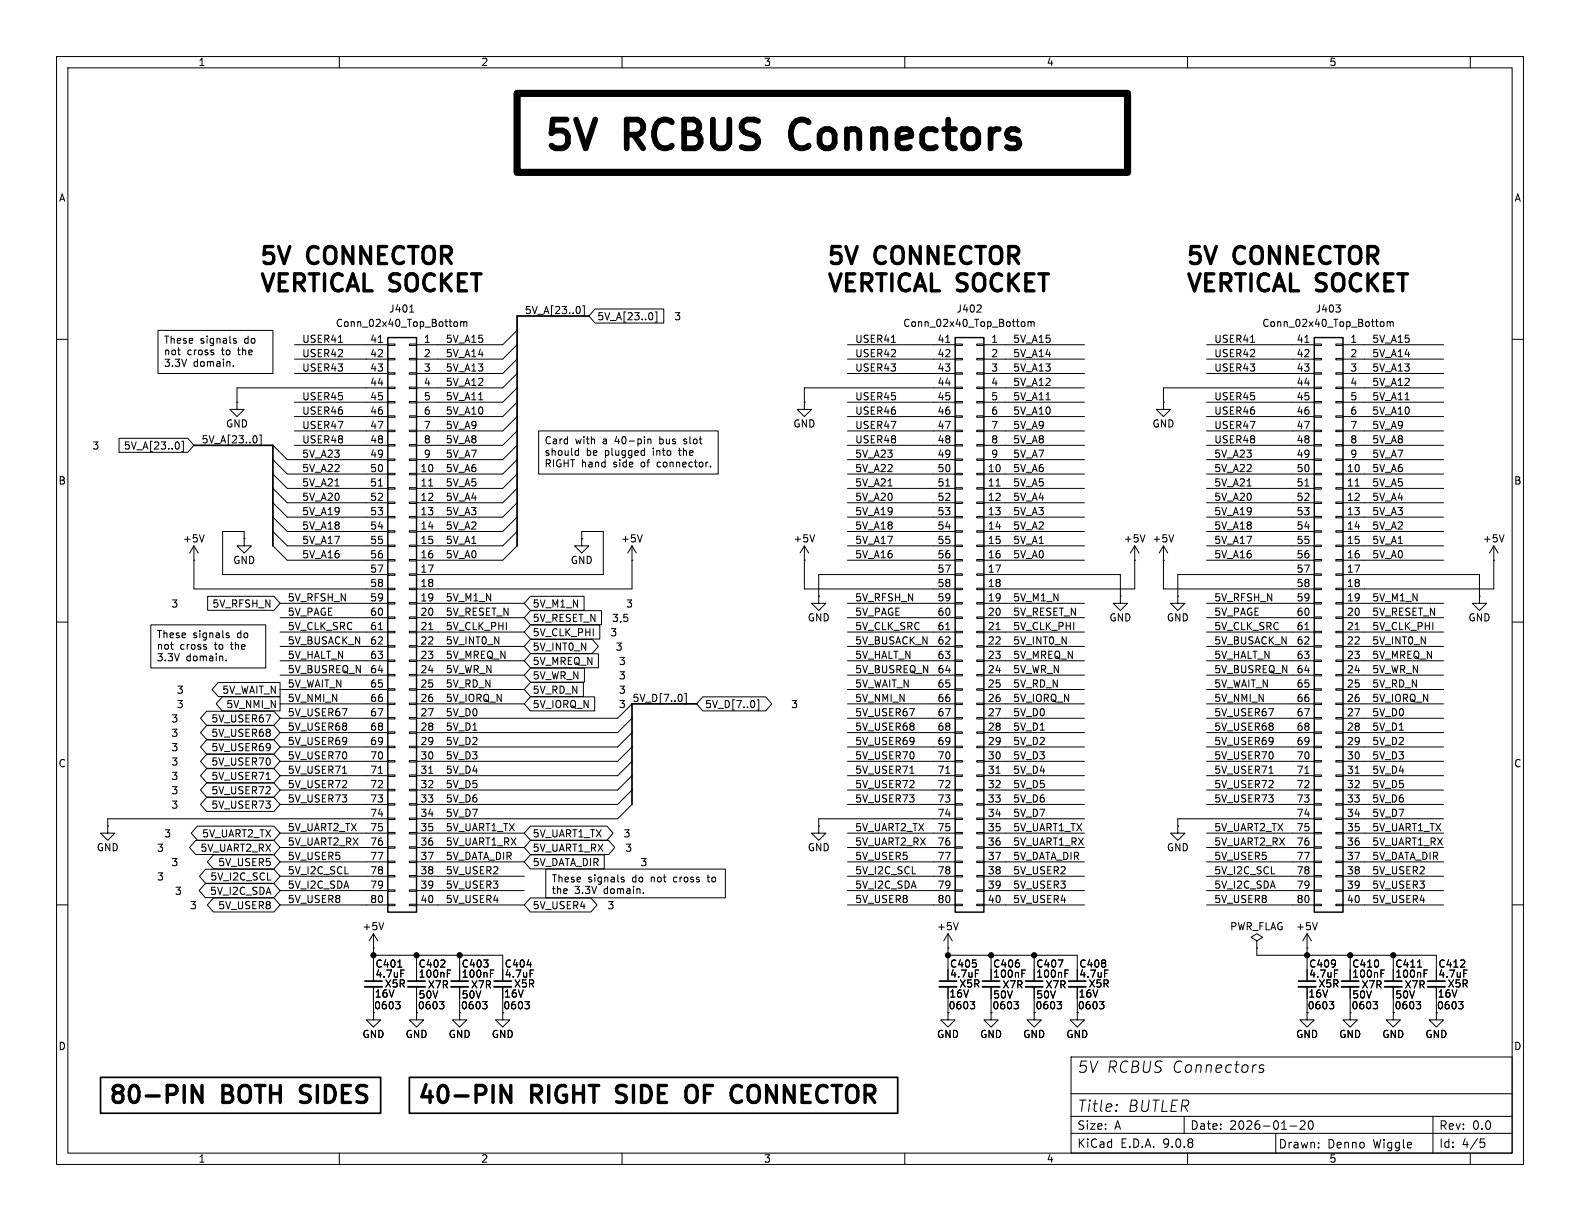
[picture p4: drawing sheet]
<svg xmlns="http://www.w3.org/2000/svg" width="279mm" height="216mm" viewBox="0 0 279 216" stroke-linecap="round" stroke-linejoin="round" font-family="sans-serif">
<defs><g id="words">
<g font-size="7.1">
<text x="95.9" y="29.1">5V</text>
<text x="111" y="29.1">RCBUS</text>
<text x="142.3" y="29.1">Connectors</text>
</g>
<g font-size="4.2">
<text x="45.7" y="47">5V</text>
<text x="54.6" y="47">CONNECTOR</text>
<text x="146" y="47">5V</text>
<text x="155" y="47">CONNECTOR</text>
<text x="209.5" y="47">5V</text>
<text x="218.5" y="47">CONNECTOR</text>
<text x="45.7" y="51.8">VERTICAL SOCKET</text>
<text x="146" y="51.8">VERTICAL SOCKET</text>
<text x="209.5" y="51.8">VERTICAL SOCKET</text>
<text x="19" y="195.3">80-PIN</text>
<text x="39.5" y="195.3">BOTH</text>
<text x="54.6" y="195.3">SIDES</text>
<text x="73.7" y="195.3">40-PIN</text>
<text x="94.1" y="195.3">RIGHT</text>
<text x="110.5" y="195.3">SIDE</text>
<text x="123.9" y="195.3">OF</text>
<text x="133.1" y="195.3">CONNECTOR</text>
</g>
<g font-size="2.8">
<text x="190.4" y="189.9">5V RCBUS Connectors</text>
<text x="190.4" y="196.8">Title:</text>
<text x="199.3" y="196.8">BUTLER</text>
</g>
<g font-size="2.1">
<text x="190.4" y="203.2">KiCad</text>
<text x="190.4" y="200">Size:</text>
<text x="197.1" y="200">A</text>
<text x="198.1" y="203.2">E.D.A.</text>
<text x="205.7" y="203.2">9.0.8</text>
<text x="210.4" y="200">Date:</text>
<text x="217.4" y="200">2026-01-20</text>
<text x="226" y="203.3">Drawn:</text>
<text x="234.7" y="203.3">Denno</text>
<text x="242.9" y="203.3">Wiggle</text>
<text x="254.4" y="200">Rev:</text>
<text x="254.4" y="203.2">Id:</text>
<text x="258.5" y="203.2">4/5</text>
<text x="260.3" y="200">0.0</text>
</g>
<g font-size="1.8">
<text x="35" y="11.9">1</text>
<text x="85" y="11.9">2</text>
<text x="135" y="11.9">3</text>
<text x="185" y="11.9">4</text>
<text x="235" y="11.9">5</text>
<text x="10.3" y="35.9">A</text>
<text x="267.7" y="35.9">A</text>
<text x="59.3" y="58">Conn_02x40_Top_Bottom</text>
<text x="68.7" y="55.5">J401</text>
<text x="92.7" y="55.6">5V_A[23..0]</text>
<text x="105.5" y="56.8">5V_A[23..0]</text>
<text x="119.1" y="56.8">3</text>
<text x="159.6" y="58">Conn_02x40_Top_Bottom</text>
<text x="169.1" y="55.5">J402</text>
<text x="223.1" y="58">Conn_02x40_Top_Bottom</text>
<text x="232.6" y="55.5">J403</text>
<text x="28.9" y="61.1">These</text>
<text x="28.9" y="63.1">not</text>
<text x="28.9" y="65.2">3.3V</text>
<text x="33.1" y="63.1">cross</text>
<text x="34.2" y="65.2">domain.</text>
<text x="35.4" y="61.1">signals</text>
<text x="39.3" y="63.1">to</text>
<text x="42.4" y="63.1">the</text>
<text x="43.3" y="61.1">do</text>
<text x="53.3" y="63.2">USER42</text>
<text x="53.3" y="65.8">USER43</text>
<text x="53.3" y="60.7">USER41</text>
<text x="65.4" y="60.7">41</text>
<text x="65.4" y="63.2">42</text>
<text x="65.4" y="65.8">43</text>
<text x="74.9" y="60.7">1</text>
<text x="74.9" y="63.2">2</text>
<text x="74.9" y="65.8">3</text>
<text x="78.7" y="60.7">5V_A15</text>
<text x="78.7" y="65.8">5V_A13</text>
<text x="78.7" y="63.2">5V_A14</text>
<text x="151.1" y="60.7">USER41</text>
<text x="151.1" y="65.8">USER43</text>
<text x="151.1" y="63.2">USER42</text>
<text x="165.7" y="60.7">41</text>
<text x="165.7" y="63.2">42</text>
<text x="165.7" y="65.8">43</text>
<text x="175.2" y="60.7">1</text>
<text x="175.2" y="63.2">2</text>
<text x="175.2" y="65.8">3</text>
<text x="179.1" y="63.2">5V_A14</text>
<text x="179.1" y="65.8">5V_A13</text>
<text x="179.1" y="60.7">5V_A15</text>
<text x="214.6" y="60.7">USER41</text>
<text x="214.6" y="63.2">USER42</text>
<text x="214.6" y="65.8">USER43</text>
<text x="229.2" y="60.7">41</text>
<text x="229.2" y="63.2">42</text>
<text x="229.2" y="65.8">43</text>
<text x="238.7" y="60.7">1</text>
<text x="238.7" y="63.2">2</text>
<text x="238.7" y="65.8">3</text>
<text x="242.6" y="60.7">5V_A15</text>
<text x="242.6" y="65.8">5V_A13</text>
<text x="242.6" y="63.2">5V_A14</text>
<text x="53.3" y="70.9">USER45</text>
<text x="65.4" y="68.3">44</text>
<text x="65.4" y="70.9">45</text>
<text x="74.9" y="68.3">4</text>
<text x="74.9" y="70.9">5</text>
<text x="78.7" y="68.3">5V_A12</text>
<text x="78.7" y="70.9">5V_A11</text>
<text x="151.1" y="70.9">USER45</text>
<text x="165.7" y="68.3">44</text>
<text x="165.7" y="70.9">45</text>
<text x="175.2" y="68.3">4</text>
<text x="175.2" y="70.9">5</text>
<text x="179.1" y="68.3">5V_A12</text>
<text x="179.1" y="70.9">5V_A11</text>
<text x="214.6" y="70.9">USER45</text>
<text x="229.2" y="68.3">44</text>
<text x="229.2" y="70.9">45</text>
<text x="238.7" y="68.3">4</text>
<text x="238.7" y="70.9">5</text>
<text x="242.6" y="68.3">5V_A12</text>
<text x="242.6" y="70.9">5V_A11</text>
<text x="39.9" y="75.8">GND</text>
<text x="53.3" y="75.9">USER47</text>
<text x="53.3" y="73.4">USER46</text>
<text x="65.4" y="73.4">46</text>
<text x="65.4" y="75.9">47</text>
<text x="74.9" y="73.4">6</text>
<text x="74.9" y="75.9">7</text>
<text x="78.7" y="73.4">5V_A10</text>
<text x="78.7" y="75.9">5V_A9</text>
<text x="140.2" y="75.8">GND</text>
<text x="151.1" y="73.4">USER46</text>
<text x="151.1" y="75.9">USER47</text>
<text x="165.7" y="73.4">46</text>
<text x="165.7" y="75.9">47</text>
<text x="175.2" y="73.4">6</text>
<text x="175.2" y="75.9">7</text>
<text x="179.1" y="73.4">5V_A10</text>
<text x="179.1" y="75.9">5V_A9</text>
<text x="203.7" y="75.8">GND</text>
<text x="214.6" y="73.4">USER46</text>
<text x="214.6" y="75.9">USER47</text>
<text x="229.2" y="73.4">46</text>
<text x="229.2" y="75.9">47</text>
<text x="238.7" y="73.4">6</text>
<text x="238.7" y="75.9">7</text>
<text x="242.6" y="75.9">5V_A9</text>
<text x="242.6" y="73.4">5V_A10</text>
<text x="16.2" y="79.7">3</text>
<text x="21.8" y="79.7">5V_A[23..0]</text>
<text x="35.6" y="78.5">5V_A[23..0]</text>
<text x="53.3" y="83.6">5V_A22</text>
<text x="53.3" y="81">5V_A23</text>
<text x="53.3" y="78.5">USER48</text>
<text x="65.4" y="78.5">48</text>
<text x="65.4" y="81">49</text>
<text x="65.4" y="83.6">50</text>
<text x="74.3" y="83.6">10</text>
<text x="74.9" y="78.5">8</text>
<text x="74.9" y="81">9</text>
<text x="78.7" y="78.5">5V_A8</text>
<text x="78.7" y="81">5V_A7</text>
<text x="78.7" y="83.6">5V_A6</text>
<text x="96.2" y="78.9">Card</text>
<text x="96.2" y="80.9">should</text>
<text x="96.2" y="83">RIGHT hand</text>
<text x="101.7" y="78.9">with</text>
<text x="103.7" y="80.9">be</text>
<text x="106.7" y="78.9">a</text>
<text x="107.1" y="80.9">plugged</text>
<text x="108.6" y="83">side</text>
<text x="109" y="78.9">40-pin</text>
<text x="113.6" y="83">of</text>
<text x="115.7" y="80.9">into</text>
<text x="116.7" y="83">connector.</text>
<text x="117.1" y="78.9">bus</text>
<text x="120.5" y="80.9">the</text>
<text x="121.6" y="78.9">slot</text>
<text x="151.1" y="78.5">USER48</text>
<text x="151.1" y="83.6">5V_A22</text>
<text x="151.1" y="81">5V_A23</text>
<text x="165.7" y="78.5">48</text>
<text x="165.7" y="81">49</text>
<text x="165.7" y="83.6">50</text>
<text x="174.6" y="83.6">10</text>
<text x="175.2" y="78.5">8</text>
<text x="175.2" y="81">9</text>
<text x="179.1" y="78.5">5V_A8</text>
<text x="179.1" y="81">5V_A7</text>
<text x="179.1" y="83.6">5V_A6</text>
<text x="214.6" y="78.5">USER48</text>
<text x="214.6" y="83.6">5V_A22</text>
<text x="214.6" y="81">5V_A23</text>
<text x="229.2" y="78.5">48</text>
<text x="229.2" y="81">49</text>
<text x="229.2" y="83.6">50</text>
<text x="238.1" y="83.6">10</text>
<text x="238.7" y="78.5">8</text>
<text x="238.7" y="81">9</text>
<text x="242.6" y="78.5">5V_A8</text>
<text x="242.6" y="81">5V_A7</text>
<text x="242.6" y="83.6">5V_A6</text>
<text x="10.3" y="85.9">B</text>
<text x="53.3" y="86.1">5V_A21</text>
<text x="53.3" y="88.6">5V_A20</text>
<text x="65.4" y="86.1">51</text>
<text x="65.4" y="88.6">52</text>
<text x="74.3" y="86.1">11</text>
<text x="74.3" y="88.6">12</text>
<text x="78.7" y="86.1">5V_A5</text>
<text x="78.7" y="88.6">5V_A4</text>
<text x="151.1" y="88.6">5V_A20</text>
<text x="151.1" y="86.1">5V_A21</text>
<text x="165.7" y="86.1">51</text>
<text x="165.7" y="88.6">52</text>
<text x="174.6" y="86.1">11</text>
<text x="174.6" y="88.6">12</text>
<text x="179.1" y="86.1">5V_A5</text>
<text x="179.1" y="88.6">5V_A4</text>
<text x="214.6" y="88.6">5V_A20</text>
<text x="214.6" y="86.1">5V_A21</text>
<text x="229.2" y="86.1">51</text>
<text x="229.2" y="88.6">52</text>
<text x="238.1" y="86.1">11</text>
<text x="238.1" y="88.6">12</text>
<text x="242.6" y="88.6">5V_A4</text>
<text x="242.6" y="86.1">5V_A5</text>
<text x="267.7" y="85.9">B</text>
<text x="53.3" y="91.2">5V_A19</text>
<text x="53.3" y="93.7">5V_A18</text>
<text x="65.4" y="91.2">53</text>
<text x="65.4" y="93.7">54</text>
<text x="74.3" y="91.2">13</text>
<text x="74.3" y="93.7">14</text>
<text x="78.7" y="91.2">5V_A3</text>
<text x="78.7" y="93.7">5V_A2</text>
<text x="151.1" y="93.7">5V_A18</text>
<text x="151.1" y="91.2">5V_A19</text>
<text x="165.7" y="91.2">53</text>
<text x="165.7" y="93.7">54</text>
<text x="174.6" y="91.2">13</text>
<text x="174.6" y="93.7">14</text>
<text x="179.1" y="91.2">5V_A3</text>
<text x="179.1" y="93.7">5V_A2</text>
<text x="214.6" y="93.7">5V_A18</text>
<text x="214.6" y="91.2">5V_A19</text>
<text x="229.2" y="91.2">53</text>
<text x="229.2" y="93.7">54</text>
<text x="238.1" y="91.2">13</text>
<text x="238.1" y="93.7">14</text>
<text x="242.6" y="93.7">5V_A2</text>
<text x="242.6" y="91.2">5V_A3</text>
<text x="32.3" y="96.1">+5V</text>
<text x="41.1" y="99.9">GND</text>
<text x="53.3" y="98.8">5V_A16</text>
<text x="53.3" y="96.3">5V_A17</text>
<text x="65.4" y="96.3">55</text>
<text x="65.4" y="98.8">56</text>
<text x="65.4" y="101.3">57</text>
<text x="74.3" y="96.3">15</text>
<text x="74.3" y="98.8">16</text>
<text x="74.3" y="101.3">17</text>
<text x="78.7" y="98.8">5V_A0</text>
<text x="78.7" y="96.3">5V_A1</text>
<text x="100.8" y="99.9">GND</text>
<text x="109.7" y="96.1">+5V</text>
<text x="140.2" y="96.1">+5V</text>
<text x="151.1" y="96.3">5V_A17</text>
<text x="151.1" y="98.8">5V_A16</text>
<text x="165.7" y="96.3">55</text>
<text x="165.7" y="98.8">56</text>
<text x="165.7" y="101.3">57</text>
<text x="174.6" y="96.3">15</text>
<text x="174.6" y="98.8">16</text>
<text x="174.6" y="101.3">17</text>
<text x="179.1" y="96.3">5V_A1</text>
<text x="179.1" y="98.8">5V_A0</text>
<text x="198.6" y="96.1">+5V</text>
<text x="203.7" y="96.1">+5V</text>
<text x="214.6" y="98.8">5V_A16</text>
<text x="214.6" y="96.3">5V_A17</text>
<text x="229.2" y="96.3">55</text>
<text x="229.2" y="98.8">56</text>
<text x="229.2" y="101.3">57</text>
<text x="238.1" y="96.3">15</text>
<text x="238.1" y="98.8">16</text>
<text x="238.1" y="101.3">17</text>
<text x="242.6" y="96.3">5V_A1</text>
<text x="242.6" y="98.8">5V_A0</text>
<text x="262.1" y="96.1">+5V</text>
<text x="30.2" y="107.6">3</text>
<text x="37.5" y="107.6">5V_RFSH_N</text>
<text x="50.8" y="106.4">5V_RFSH_N</text>
<text x="65.4" y="103.9">58</text>
<text x="65.4" y="106.4">59</text>
<text x="74.3" y="103.9">18</text>
<text x="74.3" y="106.4">19</text>
<text x="78.7" y="106.4">5V_M1_N</text>
<text x="94.1" y="107.6">5V_M1_N</text>
<text x="110.6" y="107.6">3</text>
<text x="151.1" y="106.4">5V_RFSH_N</text>
<text x="165.7" y="103.9">58</text>
<text x="165.7" y="106.4">59</text>
<text x="174.6" y="103.9">18</text>
<text x="174.6" y="106.4">19</text>
<text x="179.1" y="106.4">5V_M1_N</text>
<text x="214.6" y="106.4">5V_RFSH_N</text>
<text x="229.2" y="103.9">58</text>
<text x="229.2" y="106.4">59</text>
<text x="238.1" y="103.9">18</text>
<text x="238.1" y="106.4">19</text>
<text x="242.6" y="106.4">5V_M1_N</text>
<text x="27.6" y="113.2">These</text>
<text x="34.1" y="113.2">signals</text>
<text x="42.1" y="113.2">do</text>
<text x="50.8" y="109">5V_PAGE</text>
<text x="50.8" y="111.5">5V_CLK_SRC</text>
<text x="65.4" y="109">60</text>
<text x="65.4" y="111.5">61</text>
<text x="74.3" y="109">20</text>
<text x="74.3" y="111.5">21</text>
<text x="78.7" y="111.5">5V_CLK_PHI</text>
<text x="78.7" y="109">5V_RESET_N</text>
<text x="94.1" y="110.2">5V_RESET_N</text>
<text x="94.1" y="112.7">5V_CLK_PHI</text>
<text x="107.8" y="112.7">3</text>
<text x="108.1" y="110.2">3,5</text>
<text x="142.7" y="110.1">GND</text>
<text x="151.1" y="109">5V_PAGE</text>
<text x="151.1" y="111.5">5V_CLK_SRC</text>
<text x="165.7" y="109">60</text>
<text x="165.7" y="111.5">61</text>
<text x="174.6" y="109">20</text>
<text x="174.6" y="111.5">21</text>
<text x="179.1" y="109">5V_RESET_N</text>
<text x="179.1" y="111.5">5V_CLK_PHI</text>
<text x="196.1" y="110.1">GND</text>
<text x="206.2" y="110.1">GND</text>
<text x="214.6" y="109">5V_PAGE</text>
<text x="214.6" y="111.5">5V_CLK_SRC</text>
<text x="229.2" y="109">60</text>
<text x="229.2" y="111.5">61</text>
<text x="238.1" y="109">20</text>
<text x="238.1" y="111.5">21</text>
<text x="242.6" y="111.5">5V_CLK_PHI</text>
<text x="242.6" y="109">5V_RESET_N</text>
<text x="259.6" y="110.1">GND</text>
<text x="27.6" y="115.2">not</text>
<text x="27.6" y="117.3">3.3V</text>
<text x="31.8" y="115.2">cross</text>
<text x="32.9" y="117.3">domain.</text>
<text x="38.1" y="115.2">to</text>
<text x="41.1" y="115.2">the</text>
<text x="50.8" y="114">5V_BUSACK_N</text>
<text x="50.8" y="119.1">5V_BUSREQ_N</text>
<text x="50.8" y="116.6">5V_HALT_N</text>
<text x="65.4" y="114">62</text>
<text x="65.4" y="116.6">63</text>
<text x="65.4" y="119.1">64</text>
<text x="74.3" y="114">22</text>
<text x="74.3" y="116.6">23</text>
<text x="74.3" y="119.1">24</text>
<text x="78.7" y="114">5V_INT0_N</text>
<text x="78.7" y="116.6">5V_MREQ_N</text>
<text x="78.7" y="119.1">5V_WR_N</text>
<text x="94.1" y="115.3">5V_INT0_N</text>
<text x="94.1" y="117.8">5V_MREQ_N</text>
<text x="108.8" y="115.3">3</text>
<text x="109.3" y="117.8">3</text>
<text x="151.1" y="116.6">5V_HALT_N</text>
<text x="151.1" y="114">5V_BUSACK_N</text>
<text x="151.1" y="119.1">5V_BUSREQ_N</text>
<text x="165.7" y="114">62</text>
<text x="165.7" y="116.6">63</text>
<text x="165.7" y="119.1">64</text>
<text x="174.6" y="114">22</text>
<text x="174.6" y="116.6">23</text>
<text x="174.6" y="119.1">24</text>
<text x="179.1" y="114">5V_INT0_N</text>
<text x="179.1" y="116.6">5V_MREQ_N</text>
<text x="179.1" y="119.1">5V_WR_N</text>
<text x="214.6" y="114">5V_BUSACK_N</text>
<text x="214.6" y="116.6">5V_HALT_N</text>
<text x="214.6" y="119.1">5V_BUSREQ_N</text>
<text x="229.2" y="114">62</text>
<text x="229.2" y="116.6">63</text>
<text x="229.2" y="119.1">64</text>
<text x="238.1" y="114">22</text>
<text x="238.1" y="116.6">23</text>
<text x="238.1" y="119.1">24</text>
<text x="242.6" y="116.6">5V_MREQ_N</text>
<text x="242.6" y="114">5V_INT0_N</text>
<text x="242.6" y="119.1">5V_WR_N</text>
<text x="31.2" y="122.9">3</text>
<text x="31.2" y="125.4">3</text>
<text x="39.2" y="122.9">5V_WAIT_N</text>
<text x="39.9" y="125.4">5V_NMI_N</text>
<text x="50.8" y="121.7">5V_WAIT_N</text>
<text x="50.8" y="124.2">5V_NMI_N</text>
<text x="65.4" y="121.7">65</text>
<text x="65.4" y="124.2">66</text>
<text x="74.3" y="121.7">25</text>
<text x="74.3" y="124.2">26</text>
<text x="78.7" y="124.2">5V_IORQ_N</text>
<text x="78.7" y="121.7">5V_RD_N</text>
<text x="94.1" y="122.9">5V_RD_N</text>
<text x="94.1" y="125.4">5V_IORQ_N</text>
<text x="94.1" y="120.3">5V_WR_N</text>
<text x="109.3" y="122.9">3</text>
<text x="109.3" y="125.4">3</text>
<text x="109.3" y="120.3">3</text>
<text x="111.8" y="124.2">5V_D[7..0]</text>
<text x="124.6" y="125.4">5V_D[7..0]</text>
<text x="139.8" y="125.4">3</text>
<text x="151.1" y="121.7">5V_WAIT_N</text>
<text x="151.1" y="124.2">5V_NMI_N</text>
<text x="165.7" y="121.7">65</text>
<text x="165.7" y="124.2">66</text>
<text x="174.6" y="121.7">25</text>
<text x="174.6" y="124.2">26</text>
<text x="179.1" y="121.7">5V_RD_N</text>
<text x="179.1" y="124.2">5V_IORQ_N</text>
<text x="214.6" y="121.7">5V_WAIT_N</text>
<text x="214.6" y="124.2">5V_NMI_N</text>
<text x="229.2" y="121.7">65</text>
<text x="229.2" y="124.2">66</text>
<text x="238.1" y="121.7">25</text>
<text x="238.1" y="124.2">26</text>
<text x="242.6" y="124.2">5V_IORQ_N</text>
<text x="242.6" y="121.7">5V_RD_N</text>
<text x="30.2" y="130.5">3</text>
<text x="30.2" y="128">3</text>
<text x="37.3" y="130.5">5V_USER68</text>
<text x="37.3" y="128">5V_USER67</text>
<text x="50.8" y="131.8">5V_USER69</text>
<text x="50.8" y="126.7">5V_USER67</text>
<text x="50.8" y="129.3">5V_USER68</text>
<text x="65.4" y="126.7">67</text>
<text x="65.4" y="129.3">68</text>
<text x="65.4" y="131.8">69</text>
<text x="74.3" y="126.7">27</text>
<text x="74.3" y="129.3">28</text>
<text x="74.3" y="131.8">29</text>
<text x="78.7" y="129.3">5V_D1</text>
<text x="78.7" y="131.8">5V_D2</text>
<text x="78.7" y="126.7">5V_D0</text>
<text x="151.1" y="129.3">5V_USER68</text>
<text x="151.1" y="126.7">5V_USER67</text>
<text x="151.1" y="131.8">5V_USER69</text>
<text x="165.7" y="126.7">67</text>
<text x="165.7" y="129.3">68</text>
<text x="165.7" y="131.8">69</text>
<text x="174.6" y="126.7">27</text>
<text x="174.6" y="129.3">28</text>
<text x="174.6" y="131.8">29</text>
<text x="179.1" y="131.8">5V_D2</text>
<text x="179.1" y="129.3">5V_D1</text>
<text x="179.1" y="126.7">5V_D0</text>
<text x="214.6" y="131.8">5V_USER69</text>
<text x="214.6" y="129.3">5V_USER68</text>
<text x="214.6" y="126.7">5V_USER67</text>
<text x="229.2" y="126.7">67</text>
<text x="229.2" y="129.3">68</text>
<text x="229.2" y="131.8">69</text>
<text x="238.1" y="126.7">27</text>
<text x="238.1" y="129.3">28</text>
<text x="238.1" y="131.8">29</text>
<text x="242.6" y="131.8">5V_D2</text>
<text x="242.6" y="129.3">5V_D1</text>
<text x="242.6" y="126.7">5V_D0</text>
<text x="10.3" y="135.9">C</text>
<text x="30.2" y="133">3</text>
<text x="30.2" y="135.6">3</text>
<text x="37.3" y="133">5V_USER69</text>
<text x="37.3" y="135.6">5V_USER70</text>
<text x="50.8" y="134.4">5V_USER70</text>
<text x="50.8" y="136.9">5V_USER71</text>
<text x="65.4" y="134.4">70</text>
<text x="65.4" y="136.9">71</text>
<text x="74.3" y="134.4">30</text>
<text x="74.3" y="136.9">31</text>
<text x="78.7" y="134.4">5V_D3</text>
<text x="78.7" y="136.9">5V_D4</text>
<text x="151.1" y="136.9">5V_USER71</text>
<text x="151.1" y="134.4">5V_USER70</text>
<text x="165.7" y="134.4">70</text>
<text x="165.7" y="136.9">71</text>
<text x="174.6" y="134.4">30</text>
<text x="174.6" y="136.9">31</text>
<text x="179.1" y="136.9">5V_D4</text>
<text x="179.1" y="134.4">5V_D3</text>
<text x="214.6" y="134.4">5V_USER70</text>
<text x="214.6" y="136.9">5V_USER71</text>
<text x="229.2" y="134.4">70</text>
<text x="229.2" y="136.9">71</text>
<text x="238.1" y="134.4">30</text>
<text x="238.1" y="136.9">31</text>
<text x="242.6" y="134.4">5V_D3</text>
<text x="242.6" y="136.9">5V_D4</text>
<text x="267.7" y="135.9">C</text>
<text x="30.2" y="143.2">3</text>
<text x="30.2" y="140.7">3</text>
<text x="30.2" y="138.1">3</text>
<text x="37.3" y="143.2">5V_USER73</text>
<text x="37.3" y="140.7">5V_USER72</text>
<text x="37.3" y="138.1">5V_USER71</text>
<text x="50.8" y="139.4">5V_USER72</text>
<text x="50.8" y="142">5V_USER73</text>
<text x="65.4" y="139.4">72</text>
<text x="65.4" y="142">73</text>
<text x="74.3" y="139.4">32</text>
<text x="74.3" y="142">33</text>
<text x="78.7" y="139.4">5V_D5</text>
<text x="78.7" y="142">5V_D6</text>
<text x="151.1" y="139.4">5V_USER72</text>
<text x="151.1" y="142">5V_USER73</text>
<text x="165.7" y="139.4">72</text>
<text x="165.7" y="142">73</text>
<text x="174.6" y="139.4">32</text>
<text x="174.6" y="142">33</text>
<text x="179.1" y="139.4">5V_D5</text>
<text x="179.1" y="142">5V_D6</text>
<text x="214.6" y="139.4">5V_USER72</text>
<text x="214.6" y="142">5V_USER73</text>
<text x="229.2" y="139.4">72</text>
<text x="229.2" y="142">73</text>
<text x="238.1" y="139.4">32</text>
<text x="238.1" y="142">33</text>
<text x="242.6" y="142">5V_D6</text>
<text x="242.6" y="139.4">5V_D5</text>
<text x="28.9" y="148.3">3</text>
<text x="35.7" y="148.3">5V_UART2_TX</text>
<text x="50.8" y="149.6">5V_UART2_RX</text>
<text x="50.8" y="147.1">5V_UART2_TX</text>
<text x="65.4" y="144.5">74</text>
<text x="65.4" y="147.1">75</text>
<text x="65.4" y="149.6">76</text>
<text x="74.3" y="144.5">34</text>
<text x="74.3" y="147.1">35</text>
<text x="74.3" y="149.6">36</text>
<text x="78.7" y="147.1">5V_UART1_TX</text>
<text x="78.7" y="149.6">5V_UART1_RX</text>
<text x="78.7" y="144.5">5V_D7</text>
<text x="94.1" y="148.3">5V_UART1_TX</text>
<text x="110.2" y="148.3">3</text>
<text x="151.1" y="147.1">5V_UART2_TX</text>
<text x="151.1" y="149.6">5V_UART2_RX</text>
<text x="165.7" y="144.5">74</text>
<text x="165.7" y="147.1">75</text>
<text x="165.7" y="149.6">76</text>
<text x="174.6" y="144.5">34</text>
<text x="174.6" y="147.1">35</text>
<text x="174.6" y="149.6">36</text>
<text x="179.1" y="144.5">5V_D7</text>
<text x="179.1" y="147.1">5V_UART1_TX</text>
<text x="179.1" y="149.6">5V_UART1_RX</text>
<text x="214.6" y="147.1">5V_UART2_TX</text>
<text x="214.6" y="149.6">5V_UART2_RX</text>
<text x="229.2" y="144.5">74</text>
<text x="229.2" y="147.1">75</text>
<text x="229.2" y="149.6">76</text>
<text x="238.1" y="144.5">34</text>
<text x="238.1" y="147.1">35</text>
<text x="238.1" y="149.6">36</text>
<text x="242.6" y="144.5">5V_D7</text>
<text x="242.6" y="149.6">5V_UART1_RX</text>
<text x="242.6" y="147.1">5V_UART1_TX</text>
<text x="17" y="150.7">GND</text>
<text x="27.7" y="150.8">3</text>
<text x="27.7" y="155.9">3</text>
<text x="30.2" y="153.4">3</text>
<text x="35.4" y="150.8">5V_UART2_RX</text>
<text x="37.1" y="155.9">5V_I2C_SCL</text>
<text x="38.5" y="153.4">5V_USER5</text>
<text x="50.8" y="154.7">5V_I2C_SCL</text>
<text x="50.8" y="152.1">5V_USER5</text>
<text x="65.4" y="152.1">77</text>
<text x="65.4" y="154.7">78</text>
<text x="74.3" y="152.1">37</text>
<text x="74.3" y="154.7">38</text>
<text x="78.7" y="152.1">5V_DATA_DIR</text>
<text x="78.7" y="154.7">5V_USER2</text>
<text x="94.1" y="150.8">5V_UART1_RX</text>
<text x="94.1" y="153.4">5V_DATA_DIR</text>
<text x="110.5" y="150.8">3</text>
<text x="113.2" y="153.4">3</text>
<text x="142.7" y="150.7">GND</text>
<text x="151.1" y="152.1">5V_USER5</text>
<text x="151.1" y="154.7">5V_I2C_SCL</text>
<text x="165.7" y="152.1">77</text>
<text x="165.7" y="154.7">78</text>
<text x="174.6" y="152.1">37</text>
<text x="174.6" y="154.7">38</text>
<text x="179.1" y="152.1">5V_DATA_DIR</text>
<text x="179.1" y="154.7">5V_USER2</text>
<text x="206.2" y="150.7">GND</text>
<text x="214.6" y="152.1">5V_USER5</text>
<text x="214.6" y="154.7">5V_I2C_SCL</text>
<text x="229.2" y="152.1">77</text>
<text x="229.2" y="154.7">78</text>
<text x="238.1" y="152.1">37</text>
<text x="238.1" y="154.7">38</text>
<text x="242.6" y="154.7">5V_USER2</text>
<text x="242.6" y="152.1">5V_DATA_DIR</text>
<text x="30.8" y="158.4">3</text>
<text x="33.5" y="161">3</text>
<text x="37" y="158.4">5V_I2C_SDA</text>
<text x="38.5" y="161">5V_USER8</text>
<text x="50.8" y="159.8">5V_USER8</text>
<text x="50.8" y="157.2">5V_I2C_SDA</text>
<text x="65.4" y="157.2">79</text>
<text x="65.4" y="159.8">80</text>
<text x="74.3" y="157.2">39</text>
<text x="74.3" y="159.8">40</text>
<text x="78.7" y="157.2">5V_USER3</text>
<text x="78.7" y="159.8">5V_USER4</text>
<text x="94.1" y="161">5V_USER4</text>
<text x="97.5" y="156.3">These</text>
<text x="97.5" y="158.4">the</text>
<text x="101.6" y="158.4">3.3V</text>
<text x="104" y="156.3">signals</text>
<text x="106.9" y="158.4">domain.</text>
<text x="107.3" y="161">3</text>
<text x="111.9" y="156.3">do</text>
<text x="115.4" y="156.3">not</text>
<text x="119.6" y="156.3">cross</text>
<text x="125.8" y="156.3">to</text>
<text x="151.1" y="159.8">5V_USER8</text>
<text x="151.1" y="157.2">5V_I2C_SDA</text>
<text x="165.7" y="157.2">79</text>
<text x="165.7" y="159.8">80</text>
<text x="174.6" y="157.2">39</text>
<text x="174.6" y="159.8">40</text>
<text x="179.1" y="159.8">5V_USER4</text>
<text x="179.1" y="157.2">5V_USER3</text>
<text x="214.6" y="159.8">5V_USER8</text>
<text x="214.6" y="157.2">5V_I2C_SDA</text>
<text x="229.2" y="157.2">79</text>
<text x="229.2" y="159.8">80</text>
<text x="238.1" y="157.2">39</text>
<text x="238.1" y="159.8">40</text>
<text x="242.6" y="157.2">5V_USER3</text>
<text x="242.6" y="159.8">5V_USER4</text>
<text x="64" y="164.7">+5V</text>
<text x="165.6" y="164.7">+5V</text>
<text x="217.4" y="164.7">PWR_FLAG</text>
<text x="229.1" y="164.7">+5V</text>
<text x="66.3" y="171.3">C401</text>
<text x="66.3" y="173.1">4.7uF</text>
<text x="73.9" y="171.3">C402</text>
<text x="73.9" y="173.1">100nF</text>
<text x="81.5" y="171.3">C403</text>
<text x="81.5" y="173.1">100nF</text>
<text x="89.2" y="171.3">C404</text>
<text x="89.2" y="173.1">4.7uF</text>
<text x="167.9" y="171.3">C405</text>
<text x="167.9" y="173.1">4.7uF</text>
<text x="175.5" y="171.3">C406</text>
<text x="175.5" y="173.1">100nF</text>
<text x="183.1" y="171.3">C407</text>
<text x="183.1" y="173.1">100nF</text>
<text x="190.8" y="171.3">C408</text>
<text x="190.8" y="173.1">4.7uF</text>
<text x="231.4" y="171.3">C409</text>
<text x="231.4" y="173.1">4.7uF</text>
<text x="239" y="171.3">C410</text>
<text x="239" y="173.1">100nF</text>
<text x="246.6" y="171.3">C411</text>
<text x="246.6" y="173.1">100nF</text>
<text x="254.3" y="171.3">C412</text>
<text x="254.3" y="173.1">4.7uF</text>
<text x="66" y="178.7">0603</text>
<text x="66.2" y="176.6">16V</text>
<text x="68" y="174.8">X5R</text>
<text x="73.8" y="178.7">0603</text>
<text x="73.9" y="176.8">50V</text>
<text x="75.6" y="175">X7R</text>
<text x="81.4" y="178.7">0603</text>
<text x="81.5" y="176.8">50V</text>
<text x="83.2" y="175">X7R</text>
<text x="88.9" y="178.7">0603</text>
<text x="89" y="176.6">16V</text>
<text x="90.8" y="174.8">X5R</text>
<text x="167.6" y="178.7">0603</text>
<text x="167.8" y="176.6">16V</text>
<text x="169.6" y="174.8">X5R</text>
<text x="175.4" y="178.7">0603</text>
<text x="175.5" y="176.8">50V</text>
<text x="177.2" y="175">X7R</text>
<text x="183" y="178.7">0603</text>
<text x="183.1" y="176.8">50V</text>
<text x="184.8" y="175">X7R</text>
<text x="190.5" y="178.7">0603</text>
<text x="190.6" y="176.6">16V</text>
<text x="192.4" y="174.8">X5R</text>
<text x="231.1" y="178.7">0603</text>
<text x="231.3" y="176.6">16V</text>
<text x="233.1" y="174.8">X5R</text>
<text x="238.9" y="178.7">0603</text>
<text x="239" y="176.8">50V</text>
<text x="240.7" y="175">X7R</text>
<text x="246.5" y="178.7">0603</text>
<text x="246.6" y="176.8">50V</text>
<text x="248.3" y="175">X7R</text>
<text x="254" y="178.7">0603</text>
<text x="254.1" y="176.6">16V</text>
<text x="255.9" y="174.8">X5R</text>
<text x="10.3" y="185.9">D</text>
<text x="64" y="183.7">GND</text>
<text x="71.6" y="183.7">GND</text>
<text x="79.2" y="183.7">GND</text>
<text x="86.9" y="183.7">GND</text>
<text x="165.6" y="183.7">GND</text>
<text x="173.2" y="183.7">GND</text>
<text x="180.8" y="183.7">GND</text>
<text x="188.5" y="183.7">GND</text>
<text x="229.1" y="183.7">GND</text>
<text x="236.7" y="183.7">GND</text>
<text x="244.3" y="183.7">GND</text>
<text x="252" y="183.7">GND</text>
<text x="267.7" y="185.9">D</text>
<text x="35" y="205.8">1</text>
<text x="85" y="205.8">2</text>
<text x="135" y="205.8">3</text>
<text x="185" y="205.8">4</text>
<text x="235" y="205.8">5</text>
</g>
</g></defs>
<g fill="none" stroke="#000" stroke-width=".18">
<path d="M10 10h259.4v195.9h-259.4zM12 12h255.4v191.9h-255.4zM60 10v2M110 10v2M160 10v2M210 10v2M260 10v2M27.9 58.4h20.4v7.6h-20.4zM41.3 59.9h.5M72.5 55.2h.7M80.4 56.9h.3l.2 .2-.1 .6h-.4M81.5 57l.3-.1 .2 .2"/>
<path d="M81.5 56.9v.8M82 57.1l.2-.2h.3v.8M82 57.1v.6M91.4 58.4l-2.5 2.6h-15.2M102.4 54.2l.2 .5-.2 .7M103 54.1h.3v1.8h-.3M105.2 54.6h12.2v2.5h-12.2l-1.1-1.2zM115.3 55.3l.1 .5-.1 .7M115.9 55.2h.3v1.8h-.3M173.4 54l.1 .2-.1 .3-.7 .7h.8M180.7 56.9h.3l.2 .2v.5l-.2 .1h-.3M181.8 57l.4-.1 .1 .2"/>
<path d="M181.8 56.9v.8M182.3 57.1l.2-.2h.3l.1 .8M182.3 57.1v.6M236.2 53.9h.8l-.4 .5M236.9 54.5l.1 .1-.1 .5M244.2 56.9h.3l.2 .2v.5l-.2 .1h-.3M245.3 57l.4-.1 .1 .2M245.3 56.9v.8M245.8 57.1l.2-.2h.3l.1 .8M245.8 57.1v.6M10 60h2M21.1 77.5h12.1l1.1 1.2-1.1 1.3h-12.1z"/>
<path d="M31.5 78.2l.2 .4-.2 .7M32.1 78h.3v1.8h-.3M41.3 64.7v.1M41.3 60.2l.5 .3v.1l-.4 .1M41.9 71.1v1.3h1.3l-1.3 1.3-1.3-1.3h1.3M41.9 71.1h.1M45.3 77.1l.2 .4-.2 .8M45.9 76.9h.3v1.8h-.3M48.3 78.7l2.5 2.6h17.8M52.1 61h16.5M52.1 63.5h16.5M52.1 66h16.5"/>
<path d="M52.1 71.1h16.5M52.1 73.7h16.5M52.1 76.2h16.5M52.1 78.7h16.5M59.9 60.5h.7M66.9 60.5h.7M68.6 60.8h1.2v.3h-1.2zM68.6 63.4h1.2v.2h-1.2zM68.6 65.9h1.2v.3h-1.2zM68.6 68.5h1.2v.2h-1.2zM68.6 71h1.2v.2h-1.2zM68.6 73.5h1.2v.3h-1.2z"/>
<path d="M68.6 76.1h1.2v.2h-1.2zM68.6 78.6h1.2v.3h-1.2zM68.6 68.6h-26.7v2.5M72.4 60.8h1.3v.3h-1.3zM72.4 63.4h1.3v.2h-1.3zM72.4 65.9h1.3v.3h-1.3zM72.4 68.5h1.3v.2h-1.3zM72.4 71h1.3v.2h-1.3zM72.4 73.5h1.3v.3h-1.3zM72.4 76.1h1.3v.2h-1.3zM72.4 78.6h1.3v.3h-1.3zM84.6 70.7h.8"/>
<path d="M91.4 61l-2.5 2.5h-15.2M91.4 63.5l-2.5 2.5h-15.2M91.4 66l-2.5 2.6h-15.2M91.4 68.6l-2.5 2.5h-15.2M91.4 71.1l-2.5 2.6h-15.2M91.4 73.7l-2.5 2.5h-15.2M91.4 76.2l-2.5 2.5h-15.2M91.4 78.7l-2.5 2.6h-15.2M95.2 76.2h31.8v7.6h-31.8zM101.9 79.7h.4M102.3 79.2v1.3M114 79.2v1.3"/>
<path d="M114.6 77.6v.9M114.6 77.7l.1-.1 .4 .1v.8M120.9 78.4l.1 .1M121.1 77.6l-.2 .2 .2 .3M142.2 71.1v1.3h1.3l-1.3 1.3-1.2-1.3h1.2M142.2 71.1h.1M149.9 61h19M149.9 63.5h19M149.9 66h19M149.9 71.1h19M149.9 73.7h19M149.9 76.2h19"/>
<path d="M149.9 78.7h19M157.6 60.5h.8M167.2 60.5h.8M168.9 60.8h1.3v.3h-1.3zM168.9 63.4h1.3v.2h-1.3zM168.9 65.9h1.3v.3h-1.3zM168.9 68.5h1.3v.2h-1.3zM168.9 71h1.3v.2h-1.3zM168.9 73.5h1.3v.3h-1.3zM168.9 76.1h1.3v.2h-1.3zM168.9 78.6h1.3v.3h-1.3zM168.9 68.6h-26.7v2.5"/>
<path d="M172.7 60.8h1.3v.3h-1.3zM172.7 63.4h1.3v.2h-1.3zM172.7 65.9h1.3v.3h-1.3zM172.7 68.5h1.3v.2h-1.3zM172.7 71h1.3v.2h-1.3zM172.7 73.5h1.3v.3h-1.3zM172.7 76.1h1.3v.2h-1.3zM172.7 78.6h1.3v.3h-1.3zM174 61h17.8M174 63.5h17.8M174 66h17.8M174 68.6h17.8"/>
<path d="M174 71.1h17.8M174 73.7h17.8M174 76.2h17.8M174 78.7h17.8M185 70.7h.7M205.7 71.1v1.3h1.3l-1.3 1.3-1.2-1.3h1.2M205.7 71.1h.1M213.4 61h19M213.4 63.5h19M213.4 66h19M213.4 71.1h19M213.4 73.7h19"/>
<path d="M213.4 76.2h19M213.4 78.7h19M221.1 60.5h.8M230.7 60.5h.8M232.4 60.8h1.3v.3h-1.3zM232.4 63.4h1.3v.2h-1.3zM232.4 65.9h1.3v.3h-1.3zM232.4 68.5h1.3v.2h-1.3zM232.4 71h1.3v.2h-1.3zM232.4 73.5h1.3v.3h-1.3zM232.4 76.1h1.3v.2h-1.3zM232.4 78.6h1.3v.3h-1.3z"/>
<path d="M232.4 68.6h-26.7v2.5M236.2 60.8h1.3v.3h-1.3zM236.2 63.4h1.3v.2h-1.3zM236.2 65.9h1.3v.3h-1.3zM236.2 68.5h1.3v.2h-1.3zM236.2 71h1.3v.2h-1.3zM236.2 73.5h1.3v.3h-1.3zM236.2 76.1h1.3v.2h-1.3zM236.2 78.6h1.3v.3h-1.3zM237.5 61h17.8M237.5 63.5h17.8M237.5 66h17.8"/>
<path d="M237.5 68.6h17.8M237.5 71.1h17.8M237.5 73.7h17.8M237.5 76.2h17.8M237.5 78.7h17.8M248.5 70.7h.7M267.4 60h2M34.3 99.1h.1M34.3 96.5v7.6h34.3M34.3 96.5l-.8 1.3M34.3 96.5l.8 1.3M36.1 94.6l-.4 1.2"/>
<path d="M43.2 95.3v1.2h1.2l-1.2 1.3-1.3-1.3h1.3M43.2 95.3h.1M43.2 95.3v-1.3h-3.8v7.6h29.2M48.3 81.3l2.5 2.5h17.8M48.3 83.8l2.5 2.6h17.8M48.3 86.4l2.5 2.5h17.8M48.3 88.9l2.5 2.5h17.8M48.3 91.4l2.5 2.6h17.8M48.3 94l2.5 2.5h17.8M48.3 96.5l2.5 2.6h17.8M59.2 85.9h.8M66.9 85.9h.7"/>
<path d="M68.6 81.2h1.2v.2h-1.2zM68.6 83.7h1.2v.2h-1.2zM68.6 86.2h1.2v.3h-1.2zM68.6 88.8h1.2v.2h-1.2zM68.6 91.3h1.2v.3h-1.2zM68.6 93.9h1.2v.2h-1.2zM68.6 96.4h1.2v.2h-1.2zM68.6 98.9h1.2v.3h-1.2zM72.4 81.2h1.3v.2h-1.3zM72.4 83.7h1.3v.2h-1.3zM72.4 86.2h1.3v.3h-1.3zM72.4 88.8h1.3v.2h-1.3z"/>
<path d="M72.4 91.3h1.3v.3h-1.3zM72.4 93.9h1.3v.2h-1.3zM72.4 96.4h1.3v.2h-1.3zM72.4 98.9h1.3v.3h-1.3zM75.8 85.9h.7M91.4 81.3l-2.5 2.5h-15.2M91.4 83.8l-2.5 2.6h-15.2M91.4 86.4l-2.5 2.5h-15.2M91.4 88.9l-2.5 2.5h-15.2M91.4 91.4l-2.5 2.6h-15.2M91.4 94l-2.5 2.5h-15.2M91.4 96.5l-2.5 2.6h-15.2"/>
<path d="M102.3 80.5h-.4M102.9 95.3v1.2h1.2l-1.2 1.3-1.3-1.3h1.3M102.9 95.3h.1M102.9 95.3v-1.3h3.8v7.6h-33M111.8 99.1h.1M111.8 96.5v7.6h-38.1M111.8 96.5l-.8 1.3M111.8 96.5l.7 1.3M113.6 94.6l-.4 1.2M114 80.5h-.2M125.6 82.4v.2M142.2 99.1h.1"/>
<path d="M142.2 96.5v7.6h26.7M142.2 96.5l-.7 1.3M142.2 96.5l.8 1.3M144.1 94.6l-.5 1.2M149.9 81.3h19M149.9 83.8h19M149.9 86.4h19M149.9 88.9h19M149.9 91.4h19M149.9 94h19M149.9 96.5h19M149.9 99.1h19"/>
<path d="M157 85.9h.8M167.2 85.9h.8M168.9 81.2h1.3v.2h-1.3zM168.9 83.7h1.3v.2h-1.3zM168.9 86.2h1.3v.3h-1.3zM168.9 88.8h1.3v.2h-1.3zM168.9 91.3h1.3v.3h-1.3zM168.9 93.9h1.3v.2h-1.3zM168.9 96.4h1.3v.2h-1.3zM168.9 98.9h1.3v.3h-1.3zM172.7 81.2h1.3v.2h-1.3zM172.7 83.7h1.3v.2h-1.3z"/>
<path d="M172.7 86.2h1.3v.3h-1.3zM172.7 88.8h1.3v.2h-1.3zM172.7 91.3h1.3v.3h-1.3zM172.7 93.9h1.3v.2h-1.3zM172.7 96.4h1.3v.2h-1.3zM172.7 98.9h1.3v.3h-1.3zM174 81.3h17.8M174 83.8h17.8M174 86.4h17.8M174 88.9h17.8M174 91.4h17.8M174 94h17.8"/>
<path d="M174 96.5h17.8M174 99.1h17.8M176.1 85.9h.8M200.7 99.1h.1M200.7 96.5l-.8 1.3M200.7 96.5l.7 1.3M200.7 96.5v7.6h-26.7M202.5 94.6l-.4 1.2M205.7 99.1h.1M205.7 96.5v7.6h26.7M205.7 96.5l-.7 1.3M205.7 96.5l.8 1.3"/>
<path d="M207.6 94.6l-.5 1.2M213.4 81.3h19M213.4 83.8h19M213.4 86.4h19M213.4 88.9h19M213.4 91.4h19M213.4 94h19M213.4 96.5h19M213.4 99.1h19M220.5 85.9h.8M230.7 85.9h.8M232.4 81.2h1.3v.2h-1.3z"/>
<path d="M232.4 83.7h1.3v.2h-1.3zM232.4 86.2h1.3v.3h-1.3zM232.4 88.8h1.3v.2h-1.3zM232.4 91.3h1.3v.3h-1.3zM232.4 93.9h1.3v.2h-1.3zM232.4 96.4h1.3v.2h-1.3zM232.4 98.9h1.3v.3h-1.3zM236.2 81.2h1.3v.2h-1.3zM236.2 83.7h1.3v.2h-1.3zM236.2 86.2h1.3v.3h-1.3zM236.2 88.8h1.3v.2h-1.3zM236.2 91.3h1.3v.3h-1.3z"/>
<path d="M236.2 93.9h1.3v.2h-1.3zM236.2 96.4h1.3v.2h-1.3zM236.2 98.9h1.3v.3h-1.3zM237.5 81.3h17.8M237.5 83.8h17.8M237.5 86.4h17.8M237.5 88.9h17.8M237.5 91.4h17.8M237.5 94h17.8M237.5 96.5h17.8M237.5 99.1h17.8M239.6 85.9h.8"/>
<path d="M264.2 99.1h.1M264.2 96.5v7.6h-26.7M264.2 96.5l-.8 1.3M264.2 96.5l.7 1.3M266 94.6l-.4 1.2M10 110h2M26.7 110.5h20.3v7.6h-20.3zM36.7 105.4h11.8l1 1.3-1 1.2h-11.8zM40 116.7v.2M40.1 112.3l.4 .2v.2l-.4 .1M40.1 112h.4M49.5 106.7h19.1"/>
<path d="M49.5 109.2h19.1M49.5 111.8h19.1M49.5 114.3h19.1M49.5 116.8h19.1M49.5 119.4h19.1M66.9 111.3h.7M68.6 101.5h1.2v.2h-1.2zM68.6 104h1.2v.3h-1.2zM68.6 106.6h1.2v.2h-1.2zM68.6 109.1h1.2v.2h-1.2zM68.6 111.6h1.2v.3h-1.2zM68.6 114.2h1.2v.2h-1.2z"/>
<path d="M68.6 116.7h1.2v.3h-1.2zM68.6 119.3h1.2v.2h-1.2zM72.4 101.5h1.3v.2h-1.3zM72.4 104h1.3v.3h-1.3zM72.4 106.6h1.3v.2h-1.3zM72.4 109.1h1.3v.2h-1.3zM72.4 111.6h1.3v.3h-1.3zM72.4 114.2h1.3v.2h-1.3zM72.4 116.7h1.3v.3h-1.3zM72.4 119.3h1.3v.2h-1.3zM73.7 106.7h19M73.7 109.2h19"/>
<path d="M73.7 111.8h19M73.7 114.3h19M73.7 116.8h19M73.7 119.4h19M75.8 111.3h.7M93.8 105.4h9.5v2.5h-9.5l-1.1-1.2zM93.8 108h12.6v2.5h-12.6l-1.1-1.3zM93.8 113.1h10.9l1.1 1.2-1.1 1.2h-10.9l-1.1-1.2zM93.8 115.6h12v2.5h-12l-1.1-1.3zM93.8 110.5h12.3v2.5h-12.3l-1.1-1.2zM93.8 118.1h9.5v2.5h-9.5l-1.1-1.2zM144.8 105.4v1.3h1.2l-1.2 1.3-1.3-1.3h1.3"/>
<path d="M144.8 105.4h.1M149.9 106.7h19M149.9 109.2h19M149.9 111.8h19M149.9 114.3h19M149.9 116.8h19M149.9 119.4h19M167.2 111.3h.8M168.9 101.5h1.3v.2h-1.3zM168.9 104h1.3v.3h-1.3zM168.9 106.6h1.3v.2h-1.3zM168.9 109.1h1.3v.2h-1.3z"/>
<path d="M168.9 111.6h1.3v.3h-1.3zM168.9 114.2h1.3v.2h-1.3zM168.9 116.7h1.3v.3h-1.3zM168.9 119.3h1.3v.2h-1.3zM168.9 101.6h-24.1v3.8M172.7 101.5h1.3v.2h-1.3zM172.7 104h1.3v.3h-1.3zM172.7 106.6h1.3v.2h-1.3zM172.7 109.1h1.3v.2h-1.3zM172.7 111.6h1.3v.3h-1.3zM172.7 114.2h1.3v.2h-1.3zM172.7 116.7h1.3v.3h-1.3z"/>
<path d="M172.7 119.3h1.3v.2h-1.3zM174 101.6h24.1v3.8M174 106.7h17.8M174 109.2h17.8M174 111.8h17.8M174 114.3h17.8M174 116.8h17.8M174 119.4h17.8M176.1 111.3h.8M198.1 105.4v1.3h1.3l-1.3 1.3-1.3-1.3h1.3M198.1 105.4h.1M208.3 105.4v1.3h1.2l-1.2 1.3-1.3-1.3h1.3"/>
<path d="M208.3 105.4h.1M213.4 106.7h19M213.4 109.2h19M213.4 111.8h19M213.4 114.3h19M213.4 116.8h19M213.4 119.4h19M230.7 111.3h.8M232.4 101.5h1.3v.2h-1.3zM232.4 104h1.3v.3h-1.3zM232.4 106.6h1.3v.2h-1.3zM232.4 109.1h1.3v.2h-1.3z"/>
<path d="M232.4 111.6h1.3v.3h-1.3zM232.4 114.2h1.3v.2h-1.3zM232.4 116.7h1.3v.3h-1.3zM232.4 119.3h1.3v.2h-1.3zM232.4 101.6h-24.1v3.8M236.2 101.5h1.3v.2h-1.3zM236.2 104h1.3v.3h-1.3zM236.2 106.6h1.3v.2h-1.3zM236.2 109.1h1.3v.2h-1.3zM236.2 111.6h1.3v.3h-1.3zM236.2 114.2h1.3v.2h-1.3zM236.2 116.7h1.3v.3h-1.3z"/>
<path d="M236.2 119.3h1.3v.2h-1.3zM237.5 101.6h24.1v3.8M237.5 106.7h17.8M237.5 109.2h17.8M237.5 111.8h17.8M237.5 114.3h17.8M237.5 116.8h17.8M237.5 119.4h17.8M239.6 111.3h.8M261.6 105.4v1.3h1.3l-1.3 1.3-1.3-1.3h1.3M261.6 105.4h.1M267.4 110h2"/>
<path d="M36.5 138.5h12l1 1.2-1 1.2h-12l-1-1.2zM36.5 135.9h12l1 1.3-1 1.2h-12l-1-1.2zM36.5 128.3h12l1 1.2-1 1.3h-12l-1-1.3zM36.5 125.8h12l1 1.2-1 1.2h-12l-1-1.2zM36.5 130.8h12l1 1.3-1 1.2h-12l-1-1.2zM36.5 133.4h12l1 1.2-1 1.3h-12l-1-1.3zM38.6 120.7h10.9v2.5h-10.9l-1.1-1.3zM39.3 123.2h10.2v2.5h-10.2l-1.1-1.2zM47.1 137.8h.7M49.5 121.9h19.1M49.5 124.5h19.1M49.5 127h19.1"/>
<path d="M49.5 129.5h19.1M49.5 132.1h19.1M49.5 134.6h19.1M49.5 137.2h19.1M49.5 139.7h19.1M60.6 136.7h.7M66.9 136.7h.7M68.6 121.8h1.2v.2h-1.2zM68.6 124.3h1.2v.3h-1.2zM68.6 126.9h1.2v.2h-1.2zM68.6 129.4h1.2v.3h-1.2zM68.6 132h1.2v.2h-1.2z"/>
<path d="M68.6 134.5h1.2v.2h-1.2zM68.6 137h1.2v.3h-1.2zM68.6 139.6h1.2v.2h-1.2zM72.4 121.8h1.3v.2h-1.3zM72.4 124.3h1.3v.3h-1.3zM72.4 126.9h1.3v.2h-1.3zM72.4 129.4h1.3v.3h-1.3zM72.4 132h1.3v.2h-1.3zM72.4 134.5h1.3v.2h-1.3zM72.4 137h1.3v.3h-1.3zM72.4 139.6h1.3v.2h-1.3zM73.7 121.9h19"/>
<path d="M73.7 124.5h19M75.8 136.7h.7M93.8 120.7h9.4v2.5h-9.4l-1.1-1.3zM93.8 123.2h11.4v2.5h-11.4l-1.1-1.2zM111.8 124.5l-2.6 2.5h-35.5M111.8 127l-2.6 2.5h-35.5M111.8 129.5l-2.6 2.6h-35.5M111.8 132.1l-2.6 2.5h-35.5M111.8 134.6l-2.6 2.6h-35.5M111.8 137.2l-2.6 2.5h-35.5M111.8 139.7l-2.6 2.5h-35.5M120.6 123v.8"/>
<path d="M121.1 122.6h.3v1.9h-.3M124.3 123.2h11.1l1.1 1.3-1.1 1.2h-11.1l-1.1-1.2zM133.4 124.1v.8M133.9 123.7h.3v1.9h-.3M149.9 121.9h19M149.9 124.5h19M149.9 127h19M149.9 129.5h19M149.9 132.1h19M149.9 134.6h19M149.9 137.2h19M149.9 139.7h19"/>
<path d="M160.9 136.7h.7M167.2 136.7h.8M168.9 121.8h1.3v.2h-1.3zM168.9 124.3h1.3v.3h-1.3zM168.9 126.9h1.3v.2h-1.3zM168.9 129.4h1.3v.3h-1.3zM168.9 132h1.3v.2h-1.3zM168.9 134.5h1.3v.2h-1.3zM168.9 137h1.3v.3h-1.3zM168.9 139.6h1.3v.2h-1.3zM172.7 121.8h1.3v.2h-1.3zM172.7 124.3h1.3v.3h-1.3z"/>
<path d="M172.7 126.9h1.3v.2h-1.3zM172.7 129.4h1.3v.3h-1.3zM172.7 132h1.3v.2h-1.3zM172.7 134.5h1.3v.2h-1.3zM172.7 137h1.3v.3h-1.3zM172.7 139.6h1.3v.2h-1.3zM174 121.9h17.8M174 124.5h17.8M174 127h17.8M174 129.5h17.8M174 132.1h17.8M174 134.6h17.8"/>
<path d="M174 137.2h17.8M174 139.7h17.8M176.1 136.7h.8M213.4 121.9h19M213.4 124.5h19M213.4 127h19M213.4 129.5h19M213.4 132.1h19M213.4 134.6h19M213.4 137.2h19M213.4 139.7h19M224.4 136.7h.7"/>
<path d="M230.7 136.7h.8M232.4 121.8h1.3v.2h-1.3zM232.4 124.3h1.3v.3h-1.3zM232.4 126.9h1.3v.2h-1.3zM232.4 129.4h1.3v.3h-1.3zM232.4 132h1.3v.2h-1.3zM232.4 134.5h1.3v.2h-1.3zM232.4 137h1.3v.3h-1.3zM232.4 139.6h1.3v.2h-1.3zM236.2 121.8h1.3v.2h-1.3zM236.2 124.3h1.3v.3h-1.3zM236.2 126.9h1.3v.2h-1.3z"/>
<path d="M236.2 129.4h1.3v.3h-1.3zM236.2 132h1.3v.2h-1.3zM236.2 134.5h1.3v.2h-1.3zM236.2 137h1.3v.3h-1.3zM236.2 139.6h1.3v.2h-1.3zM237.5 121.9h17.8M237.5 124.5h17.8M237.5 127h17.8M237.5 129.5h17.8M237.5 132.1h17.8M237.5 134.6h17.8M237.5 137.2h17.8"/>
<path d="M237.5 139.7h17.8M239.6 136.7h.8M19 146.1v1.2h1.3l-1.3 1.3-1.2-1.3h1.2M19 146.1h.1M34.6 148.6h13.9l1 1.3-1 1.2h-13.9l-1.1-1.2zM34.9 146.1h13.6l1 1.2-1 1.3h-13.6l-1.1-1.3zM36.3 156.2h12.2l1 1.3-1 1.2h-12.2l-1.1-1.2zM36.4 153.7h12.1l1 1.2-1 1.3h-12.1l-1.1-1.3zM36.5 141h12l1 1.2-1 1.3h-12l-1-1.3zM37.7 151.2h10.8l1 1.2-1 1.2h-10.8l-1-1.2zM37.7 158.8h10.8l1 1.2-1 1.3h-10.8l-1-1.3zM49.5 142.2h19.1"/>
<path d="M49.5 147.3h19.1M49.5 149.9h19.1M49.5 152.4h19.1M49.5 154.9h19.1M49.5 157.5h19.1M68.6 142.1h1.2v.3h-1.2zM68.6 144.7h1.2v.2h-1.2zM68.6 147.2h1.2v.2h-1.2zM68.6 149.7h1.2v.3h-1.2zM68.6 152.3h1.2v.2h-1.2zM68.6 154.8h1.2v.3h-1.2zM68.6 157.4h1.2v.2h-1.2z"/>
<path d="M68.6 159.9h1.2v.2h-1.2zM68.6 144.8h-49.6v1.3M72.4 142.1h1.3v.3h-1.3zM72.4 144.7h1.3v.2h-1.3zM72.4 147.2h1.3v.2h-1.3zM72.4 149.7h1.3v.3h-1.3zM72.4 152.3h1.3v.2h-1.3zM72.4 154.8h1.3v.3h-1.3zM72.4 157.4h1.3v.2h-1.3zM72.4 159.9h1.3v.2h-1.3zM73.7 147.3h19M73.7 149.9h19"/>
<path d="M73.7 152.4h19M73.7 154.9h19M73.7 157.5h19M93.8 148.6h13.8l1.1 1.3-1.1 1.2h-13.8l-1.1-1.2zM93.8 146.1h13.5l1.1 1.2-1.1 1.3h-13.5l-1.1-1.3zM93.8 158.8h10.7l1.1 1.2-1.1 1.3h-10.7l-1.1-1.3zM93.8 151.2h13.1v2.4h-13.1l-1.1-1.2zM96.5 153.7h31.8v5.1h-31.8zM109.9 155.5l.5 .2-.1 .2h-.3M109.9 155.2h.4M111.8 142.2l-2.6 2.6h-35.5M113.8 157.9v.1"/>
<path d="M125 155.1h.5M125.2 154.7l.1 1.2M144.8 146.1v1.2h1.2l-1.2 1.3-1.3-1.3h1.3M144.8 146.1h.1M149.9 142.2h19M149.9 147.3h19M149.9 149.9h19M149.9 152.4h19M149.9 154.9h19M149.9 157.5h19M168.9 142.1h1.3v.3h-1.3zM168.9 144.7h1.3v.2h-1.3z"/>
<path d="M168.9 147.2h1.3v.2h-1.3zM168.9 149.7h1.3v.3h-1.3zM168.9 152.3h1.3v.2h-1.3zM168.9 154.8h1.3v.3h-1.3zM168.9 157.4h1.3v.2h-1.3zM168.9 159.9h1.3v.2h-1.3zM168.9 144.8h-24.1v1.3M172.7 142.1h1.3v.3h-1.3zM172.7 144.7h1.3v.2h-1.3zM172.7 147.2h1.3v.2h-1.3zM172.7 149.7h1.3v.3h-1.3zM172.7 152.3h1.3v.2h-1.3z"/>
<path d="M172.7 154.8h1.3v.3h-1.3zM172.7 157.4h1.3v.2h-1.3zM172.7 159.9h1.3v.2h-1.3zM174 142.2h17.8M174 144.8h17.8M174 147.3h17.8M174 149.9h17.8M174 152.4h17.8M174 154.9h17.8M174 157.5h17.8M208.3 146.1v1.2h1.2l-1.2 1.3-1.3-1.3h1.3M208.3 146.1h.1"/>
<path d="M213.4 142.2h19M213.4 147.3h19M213.4 149.9h19M213.4 152.4h19M213.4 154.9h19M213.4 157.5h19M232.4 142.1h1.3v.3h-1.3zM232.4 144.7h1.3v.2h-1.3zM232.4 147.2h1.3v.2h-1.3zM232.4 149.7h1.3v.3h-1.3zM232.4 152.3h1.3v.2h-1.3zM232.4 154.8h1.3v.3h-1.3z"/>
<path d="M232.4 157.4h1.3v.2h-1.3zM232.4 159.9h1.3v.2h-1.3zM232.4 144.8h-24.1v1.3M236.2 142.1h1.3v.3h-1.3zM236.2 144.7h1.3v.2h-1.3zM236.2 147.2h1.3v.2h-1.3zM236.2 149.7h1.3v.3h-1.3zM236.2 152.3h1.3v.2h-1.3zM236.2 154.8h1.3v.3h-1.3zM236.2 157.4h1.3v.2h-1.3zM236.2 159.9h1.3v.2h-1.3zM237.5 142.2h17.8"/>
<path d="M237.5 144.8h17.8M237.5 147.3h17.8M237.5 149.9h17.8M237.5 152.4h17.8M237.5 154.9h17.8M237.5 157.5h17.8M10 160h2M49.5 160h19.1M66 174.5v5.8h1.3l-1.3 1.3-1.2-1.3h1.2M66 167.6h.1M66 165.1v6.4M66 165.1l-.7 1.3"/>
<path d="M66 165.1l.8 1.3M66 168.9h22.9v2.6M67.9 163.1l-.5 1.3M70 177.1h.7l-.4 .5M70.3 171h.8M70.5 177.6l.2 .2v.3l-.2 .3M70.9 171.5h.6M73.7 174.5v5.8h1.2l-1.2 1.3-1.3-1.3h1.3M73.7 168.9v2.6M73.7 160h19M77.7 177.1h.8l-.4 .5M78.3 177.6l.2 .2v.3l-.2 .3"/>
<path d="M79.1 172.1h.4M79.1 171.5h.6M81.3 174.5v5.8h1.2l-1.2 1.3-1.3-1.3h1.3M81.3 168.9v2.6M85.3 177.1h.8l-.4 .5M85.9 177.6l.2 .2v.3l-.2 .3M86.7 172.1h.4M86.7 171.5h.6M88.9 174.5v5.8h1.3l-1.3 1.3-1.3-1.3h1.3M92.8 177.1h.8l-.4 .5M93.2 170.6h.8M93.4 177.6l.2 .2v.3l-.2 .3"/>
<path d="M93.7 171.5h.6M149.9 160h19M167.6 167.6h.1M167.6 174.5v5.8h1.3l-1.3 1.3-1.2-1.3h1.2M167.6 165.1l-.7 1.3M167.6 165.1l.8 1.3M167.6 165.1v6.4M167.6 168.9h22.9v2.6M169.5 163.1l-.5 1.3M171.6 177.1h.7l-.4 .5M172.1 177.6l.2 .2v.3l-.2 .3M172.5 171.5h.6"/>
<path d="M174 160h17.8M175.3 174.5v5.8h1.2l-1.2 1.3-1.3-1.3h1.3M175.3 168.9v2.6M179.3 177.1h.8l-.4 .5M179.9 177.6l.2 .2v.3l-.2 .3M180.7 172.1h.4M180.7 171.5h.6M182.9 174.5v5.8h1.2l-1.2 1.3-1.3-1.3h1.3M182.9 168.9v2.6M186.9 177.1h.8l-.4 .5M187.1 169.7h.9l-.6 1.3M187.5 177.6l.2 .2v.3l-.2 .3"/>
<path d="M188.3 172.1h.4M188.3 171.5h.6M190.5 174.5v5.8h1.3l-1.3 1.3-1.3-1.3h1.3M194.4 177.1h.8l-.4 .5M195 177.6l.2 .2v.3l-.2 .3M195.3 171.5h.6M213.4 160h19M222.2 166.4l1.1-.7-1.1-.6-1 .6 1 .7v1.2M222.2 167.6h.1M222.2 167.6v1.3h31.8v2.6M231.1 167.6h.1M231.1 174.5v5.8h1.3l-1.3 1.3-1.2-1.3h1.2"/>
<path d="M231.1 165.1v6.4M231.1 165.1l-.7 1.3M231.1 165.1l.8 1.3M233 163.1l-.5 1.3M235.1 177.1h.7l-.4 .5M235.6 177.6l.2 .2v.3l-.2 .3M236 171.5h.6M237.5 160h17.8M238.8 174.5v5.8h1.2l-1.2 1.3-1.3-1.3h1.3M238.8 168.9v2.6M242.8 177.1h.8l-.4 .5M243.4 177.6l.2 .2v.3l-.2 .3"/>
<path d="M244.2 172.1h.4M244.2 171.5h.6M246.4 174.5v5.8h1.2l-1.2 1.3-1.3-1.3h1.3M246.4 168.9v2.6M250.4 177.1h.8l-.4 .5M250.7 171h.7M251 177.6l.2 .2v.3l-.2 .3M251.8 172.1h.4M251.8 171.5h.6M254 174.5v5.8h1.3l-1.3 1.3-1.3-1.3h1.3M257.9 177.1h.8l-.4 .5M258.5 177.6l.2 .2v.3l-.2 .3"/>
<path d="M258.8 171.5h.6M267.4 160h2M189.4 186.9h78v17h-78zM189.4 197.4h78M189.4 193.4h78M197.5 195.3l.1 .1-.1 .1M197.5 195.3l-.1 .1 .1 .1M197.5 195.3v.2M209.4 197.4v3M223.5 188.4a.49 .49 0 0 0-.8 .3l.1 .2 .6 .1 .1 .3-.3 .3-.6-.1M228.1 199.1h1.2M229.9 198.3l.6-.1 .2 .1 .1 .3-.9 1.1h.9"/>
<path d="M231.5 198.3l.2-.1a.81 .81 0 0 1 .6 .6 .81 .81 0 0 1-.3 .8l-.1 .1a.81 .81 0 0 1-.4-1.4zM253.4 197.4v6.5M60 203.9v2M110 203.9v2M160 203.9v2M189.4 200.4h78M210 203.9v2M225.6 200.4v3.5M233.2 202.8v.2M233.2 202.1v.1M260 203.9v2M261.8 201.4h.7"/>
<path d="M261.9 202h.4l.3 .2-.2 .6-.5 .1"/>
</g>
<g fill="none" stroke="#000" stroke-width=".3">
<path d="M104.1 55.9h-12.7v40.6M34.3 78.7h14v17.8M123.2 124.5h-11.4v17.7M64.5 173.5h3.1M72.1 173.5h3.1M79.8 173.5h3M87.4 173.5h3M166.1 173.5h3.1M173.7 173.5h3.1M181.4 173.5h3M189 173.5h3M229.6 173.5h3.1"/>
<path d="M237.2 173.5h3.1M244.9 173.5h3M252.5 173.5h3M17.8 190.5h49.5v6.4h-49.5zM72.4 190.5h86.3v6.4h-86.3z"/>
</g>
<path d="M64.5 174.5h3.1M72.1 174.5h3.1M79.8 174.5h3M87.4 174.5h3M166.1 174.5h3.1M173.7 174.5h3.1M181.4 174.5h3M189 174.5h3M229.6 174.5h3.1M237.2 174.5h3.1M244.9 174.5h3M252.5 174.5h3" fill="none" stroke="#000" stroke-width=".33"/>
<path d="M68.6 59.7h5.1v101.6h-5.1zM168.9 59.7h5.1v101.6h-5.1zM232.4 59.7h5.1v101.6h-5.1z" fill="none" stroke="#000" stroke-width=".25"/>
<path d="M91.4 16.5h108v14h-108z" fill="none" stroke="#000" stroke-width="1.3"/>
<path d="M100.2 21.1h-2.4l-.3 2.5M101.9 21.1l1.7 5.1 1.7-5.1M113.5 21.6l-.7-.5h-2v5.1M118.8 21.6a1.75 1.75 0 0 0-2.7 .3M123.4 21.6l-.7-.5h-1.7v5.1M126.1 21.1v4.2M129 21.1v4.2M134 21.4l-.7-.3h-1.2l-.7 .5M143 21.6a1.76 1.76 0 0 0-2.9 .8 3.5 3.5 0 0 0 .2 3.1M167.7 21.1v4.4" fill="none" stroke="#000" stroke-width="1"/>
<path d="M35.7 191.9v3l-1.7-3v3M53.1 194.8l.5 .1M53.3 192.2l-.2 .3 .2 .6M90.3 191.9v3l-1.7-3v3M109 194.8l.4 .1M109.2 192.2l-.2 .3 .2 .6M121.4 194.5a1.01 1.01 0 0 0 1.5 .3M122.9 192.1a1.01 1.01 0 0 0-1.5 .3M131 192.1l.1 .1M131.1 194.6l-.1 .2" fill="none" stroke="#000" stroke-width=".6"/>
<g fill="#000" stroke="#000" stroke-width=".18">
<circle cx="66" cy="168.9" r=".46"/>
<circle cx="73.7" cy="168.9" r=".46"/>
<circle cx="81.3" cy="168.9" r=".46"/>
<circle cx="167.6" cy="168.9" r=".46"/>
<circle cx="175.3" cy="168.9" r=".46"/>
<circle cx="182.9" cy="168.9" r=".46"/>
<circle cx="231.1" cy="168.9" r=".46"/>
<circle cx="238.8" cy="168.9" r=".46"/>
<circle cx="246.4" cy="168.9" r=".46"/>
</g>
<use href="#words"/>
</svg>
